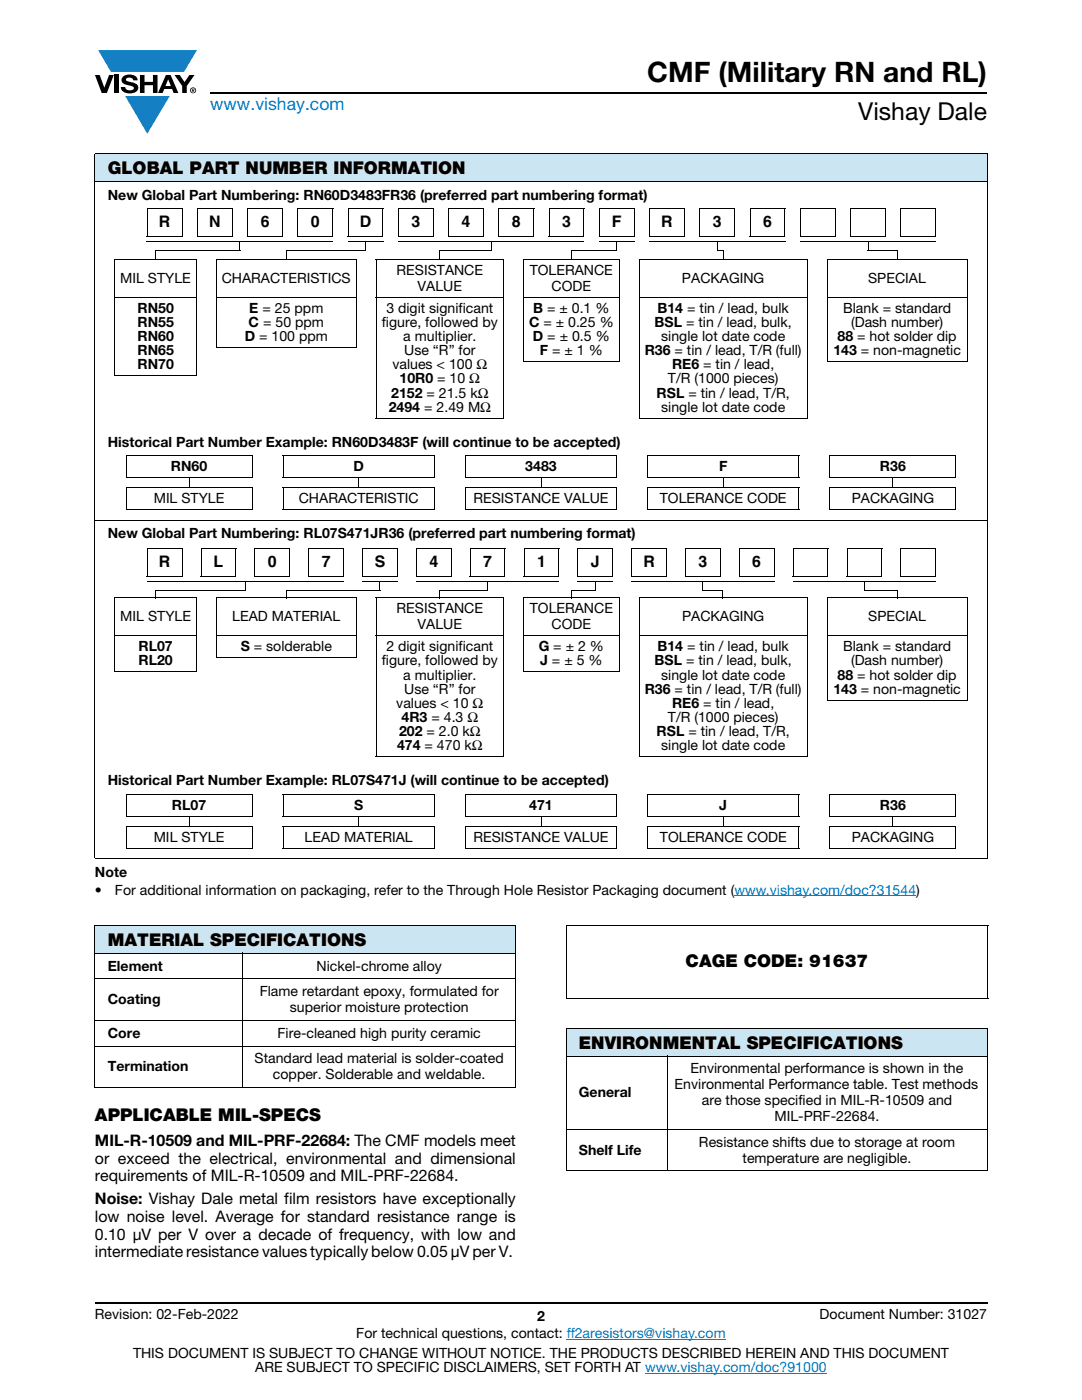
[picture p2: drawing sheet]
<svg xmlns="http://www.w3.org/2000/svg" width="216mm" height="279mm" viewBox="0 0 216 279" stroke-linecap="round" stroke-linejoin="round" font-family="sans-serif">
<defs><g id="words">
<text font-size="5.6" x="129.2" y="16.4">CMF (Military RN and RL)</text>
<text font-size="4.9" x="171.3" y="24">Vishay Dale</text>
<text font-size="3.5" fill="#007ec4" x="42" y="21.9">www.vishay.com</text>
<g font-size="3.5">
<text x="21.5" y="34.8">GLOBAL PART NUMBER INFORMATION</text>
<text x="21.5" y="188.9">MATERIAL SPECIFICATIONS</text>
<text x="136.8" y="193">CAGE CODE: 91637</text>
<text x="115.5" y="209.4">ENVIRONMENTAL SPECIFICATIONS</text>
<text x="18.9" y="223.6">APPLICABLE MIL-SPECS</text>
</g>
<g font-size="3.2">
<text x="31.7" y="45.4">R</text>
<text x="41.7" y="45.4">N</text>
<text x="52" y="45.4">6</text>
<text x="62" y="45.4">0</text>
<text x="71.8" y="45.4">D</text>
<text x="82.1" y="45.4">3</text>
<text x="92.1" y="45.4">4</text>
<text x="102.2" y="45.4">8</text>
<text x="112.2" y="45.4">3</text>
<text x="122.1" y="45.4">F</text>
<text x="132" y="45.4">R</text>
<text x="142.2" y="45.4">3</text>
<text x="152.3" y="45.4">6</text>
<text x="31.7" y="113.2">R</text>
<text x="42.6" y="113.2">L</text>
<text x="53.4" y="113.2">0</text>
<text x="64.2" y="113.2">7</text>
<text x="74.8" y="113.2">S</text>
<text x="85.7" y="113.2">4</text>
<text x="96.4" y="113.2">7</text>
<text x="107.2" y="113.2">1</text>
<text x="117.9" y="113.2">J</text>
<text x="128.4" y="113.2">R</text>
<text x="139.4" y="113.2">3</text>
<text x="150.1" y="113.2">6</text>
<text x="18.9" y="232.2">or exceed the electrical, environmental and dimensional</text>
<text x="18.9" y="228.7">MIL-R-10509 and MIL-PRF-22684: The CMF models meet</text>
<text x="18.9" y="235.8">requirements of MIL-R-10509 and MIL-PRF-22684.</text>
<text x="18.9" y="240.3">Noise: Vishay Dale metal film resistors have exceptionally</text>
<text x="18.9" y="243.9">low noise level. Average for standard resistance range is</text>
<text x="18.9" y="247.4">0.10 μV per V over a decade of frequency, with low and</text>
<text x="18.9" y="250.9">intermediate resistance values typically below 0.05 μV per V.</text>
</g>
<g font-size="2.8">
<text x="21.5" y="39.9">New Global Part Numbering: RN60D3483FR36 (preferred part numbering format)</text>
<text x="24" y="56.4">MIL STYLE</text>
<text x="44.2" y="56.4">CHARACTERISTICS</text>
<text x="79.1" y="54.8">RESISTANCE</text>
<text x="83.3" y="58">VALUE</text>
<text x="105.7" y="54.8">TOLERANCE</text>
<text x="110.1" y="58">CODE</text>
<text x="136.1" y="56.4">PACKAGING</text>
<text x="173.2" y="56.4">SPECIAL</text>
<text x="27.4" y="62.4">RN50</text>
<text x="27.4" y="65.2">RN55</text>
<text x="49.6" y="65.2">C = 50 ppm</text>
<text x="49.7" y="62.4">E = 25 ppm</text>
<text x="76.2" y="65.2">figure, followed by</text>
<text x="77.1" y="62.4">3 digit significant</text>
<text x="105.6" y="65.2">C = ± 0.25 %</text>
<text x="106.4" y="62.4">B = ± 0.1 %</text>
<text x="130.6" y="65.2">BSL = tin / lead, bulk,</text>
<text x="131.2" y="62.4">B14 = tin / lead, bulk</text>
<text x="168.2" y="62.4">Blank = standard</text>
<text x="169.8" y="65.2">(Dash number)</text>
<text x="27.4" y="68.1">RN60</text>
<text x="27.4" y="70.9">RN65</text>
<text x="48.8" y="68.1">D = 100 ppm</text>
<text x="80.5" y="68.1">a multiplier.</text>
<text x="80.6" y="70.9">Use “R” for</text>
<text x="106.3" y="68.1">D = ± 0.5 %</text>
<text x="107.7" y="70.9">F = ± 1 %</text>
<text x="128.7" y="70.9">R36 = tin / lead, T/R (full)</text>
<text x="131.9" y="68.1">single lot date code</text>
<text x="166.3" y="70.9">143 = non-magnetic</text>
<text x="167.1" y="68.1">88 = hot solder dip</text>
<text x="27.4" y="73.7">RN70</text>
<text x="78.3" y="73.7">values &lt; 100 Ω</text>
<text x="79.7" y="76.5">10R0 = 10 Ω</text>
<text x="133.3" y="76.5">T/R (1000 pieces)</text>
<text x="134.1" y="73.7">RE6 = tin / lead,</text>
<text x="77.6" y="82.2">2494 = 2.49 MΩ</text>
<text x="78.1" y="79.3">2152 = 21.5 kΩ</text>
<text x="131" y="79.3">RSL = tin / lead, T/R,</text>
<text x="131.9" y="82.2">single lot date code</text>
<text x="21.5" y="89.1">Historical Part Number Example: RN60D3483F (will continue to be accepted)</text>
<text x="34.1" y="94.1">RN60</text>
<text x="70.5" y="94.1">D</text>
<text x="104.8" y="94.1">3483</text>
<text x="143.5" y="94.1">F</text>
<text x="175.6" y="94.1">R36</text>
<text x="30.7" y="100.5">MIL STYLE</text>
<text x="59.6" y="100.5">CHARACTERISTIC</text>
<text x="94.5" y="100.5">RESISTANCE VALUE</text>
<text x="131.7" y="100.5">TOLERANCE CODE</text>
<text x="169.9" y="100.5">PACKAGING</text>
<text x="21.5" y="107.4">New Global Part Numbering: RL07S471JR36 (preferred part numbering format)</text>
<text x="24" y="124">MIL STYLE</text>
<text x="46.3" y="124">LEAD MATERIAL</text>
<text x="79.1" y="122.4">RESISTANCE</text>
<text x="83.3" y="125.6">VALUE</text>
<text x="105.7" y="122.4">TOLERANCE</text>
<text x="110.1" y="125.6">CODE</text>
<text x="136.1" y="124">PACKAGING</text>
<text x="173.2" y="124">SPECIAL</text>
<text x="27.6" y="130">RL07</text>
<text x="48" y="130">S = solderable</text>
<text x="77.1" y="130">2 digit significant</text>
<text x="107.5" y="130">G = ± 2 %</text>
<text x="131.2" y="130">B14 = tin / lead, bulk</text>
<text x="168.2" y="130">Blank = standard</text>
<text x="27.6" y="132.8">RL20</text>
<text x="76.2" y="132.8">figure, followed by</text>
<text x="80.5" y="135.6">a multiplier.</text>
<text x="107.8" y="132.8">J = ± 5 %</text>
<text x="130.6" y="132.8">BSL = tin / lead, bulk,</text>
<text x="131.9" y="135.6">single lot date code</text>
<text x="167.1" y="135.6">88 = hot solder dip</text>
<text x="169.8" y="132.8">(Dash number)</text>
<text x="79.1" y="141.3">values &lt; 10 Ω</text>
<text x="80.6" y="138.5">Use “R” for</text>
<text x="128.7" y="138.5">R36 = tin / lead, T/R (full)</text>
<text x="134.1" y="141.3">RE6 = tin / lead,</text>
<text x="166.3" y="138.5">143 = non-magnetic</text>
<text x="79.2" y="149.7">474 = 470 kΩ</text>
<text x="79.6" y="146.9">202 = 2.0 kΩ</text>
<text x="80.1" y="144.1">4R3 = 4.3 Ω</text>
<text x="131" y="146.9">RSL = tin / lead, T/R,</text>
<text x="131.9" y="149.7">single lot date code</text>
<text x="133.3" y="144.1">T/R (1000 pieces)</text>
<text x="21.5" y="156.7">Historical Part Number Example: RL07S471J (will continue to be accepted)</text>
<text x="34.3" y="161.6">RL07</text>
<text x="70.7" y="161.6">S</text>
<text x="105.6" y="161.6">471</text>
<text x="143.5" y="161.6">J</text>
<text x="175.6" y="161.6">R36</text>
<text x="30.7" y="168">MIL STYLE</text>
<text x="60.8" y="168">LEAD MATERIAL</text>
<text x="94.5" y="168">RESISTANCE VALUE</text>
<text x="131.7" y="168">TOLERANCE CODE</text>
<text x="170" y="168">PACKAGING</text>
<text x="18.9" y="175">Note</text>
<text x="18.9" y="178.5">•</text>
<text x="22.9" y="178.5">For additional information on packaging, refer to the Through Hole Resistor Packaging document (www.vishay.com/doc?31544)</text>
<text x="21.5" y="193.7">Element</text>
<text x="63.2" y="193.7">Nickel-chrome alloy</text>
<text x="21.5" y="200.4">Coating</text>
<text x="51.8" y="198.8">Flame retardant epoxy, formulated for</text>
<text x="57.8" y="202">superior moisture protection</text>
<text x="21.5" y="207.1">Core</text>
<text x="55.4" y="207.1">Fire-cleaned high purity ceramic</text>
<text x="21.5" y="213.8">Termination</text>
<text x="50.8" y="212.2">Standard lead material is solder-coated</text>
<text x="54.5" y="215.4">copper. Solderable and weldable.</text>
<text x="137.8" y="214.2">Environmental performance is shown in the</text>
<text x="115.5" y="219">General</text>
<text x="134.6" y="217.4">Environmental Performance table. Test methods</text>
<text x="140" y="220.6">are those specified in MIL-R-10509 and</text>
<text x="154.5" y="223.8">MIL-PRF-22684.</text>
<text x="115.5" y="230.4">Shelf Life</text>
<text x="139.5" y="228.9">Resistance shifts due to storage at room</text>
<text x="148.2" y="232">temperature are negligible.</text>
<text x="18.9" y="263.3">Revision: 02-Feb-2022</text>
<text x="107.2" y="263.6">2</text>
<text x="163.6" y="263.3">Document Number: 31027</text>
<text x="71.1" y="267.1">For technical questions, contact: ff2aresistors@vishay.com</text>
<text x="26.5" y="271">THIS DOCUMENT IS SUBJECT TO CHANGE WITHOUT NOTICE. THE PRODUCTS DESCRIBED HEREIN AND THIS DOCUMENT</text>
<text x="50.9" y="273.8">ARE SUBJECT TO SPECIFIC DISCLAIMERS, SET FORTH AT www.vishay.com/doc?91000</text>
</g>
</g></defs>
<g fill="#147fc3">
<path d="M19.6 10h19.7l-2.6 4.3h-1.1h-13.5z"/>
<path d="M25 19.2h8.9l-4.5 7.5z"/>
</g>
<g fill="#000">
<path d="M18.9 15h1l.9 2.5 1-2.5h.9l-1.4 3.6h-1zM22.9 15h.9v3.6h-.9zM24.6 15.3a2.1 2.1 0 0 1 2.8 .3l.1 .4h-.9a.79 .79 0 0 0-.7-.5 .79 .79 0 0 0-.8 .4l.3 .3 1 .2a1.08 1.08 0 0 1 1.2 1 1.08 1.08 0 0 1-1.1 1.2 1.73 1.73 0 0 1-2.4-1.2h.9a.96 .96 0 0 0 .8 .6 .96 .96 0 0 0 .9-.4 1.31 1.31 0 0 0-1.2-.6 1.03 1.03 0 0 1-1.1-.6 1.03 1.03 0 0 1 .2-1.1zM27.9 15h.9v1.3h1.7v-1.3h.9v3.6h-.9v-1.6h-1.7v1.6h-.9zM34.8 15h1.1l.9 1.4 1-1.4h1l-1.5 2.2v1.4h-.9v-1.4z"/>
<path d="M33.6 15.9l.5 1.3h-1.1zM33.1 15l-1.6 3.6h1l.3-.8h1.5l.3 .8h1l-1.6-3.6z"/>
<path d="M38.4 17.8h.2v.2h-.2zM38.3 17.7v.7h.1v-.3l.4 .3-.2-.3 .2-.2-.1-.2z"/>
<path d="M38.1 18a.46 .46 0 0 1 .9 0 .46 .46 0 0 1-.9 0zM37.9 18a.6 .6 0 0 0 1.2 0 .6 .6 0 0 0-1.2 0z"/>
</g>
<path d="M42 18.6h155M18.9 260h178.1" fill="none" stroke="#000" stroke-width=".36"/>
<path d="M146.6 178.7h36.2M113.1 267.3h31.7M128.7 274h36.3" fill="none" stroke="#007ec4" stroke-width=".2"/>
<path d="M18.9 30.7h178.1v5.5h-178.1z" fill="#cce5f3"/>
<g fill="none" stroke="#000" stroke-width=".2">
<path d="M18.9 30.7h178.1M18.9 36.2h178.1M18.9 30.8v72.9M197 30.8v72.9M22.9 51.7h16.4M22.9 59.3h16.4M22.9 51.8v23.1M39.2 51.8v23.1M43.1 51.7h28.1M43.1 59.3h28.1M43.2 51.8v17.5M71.1 51.8v17.5"/>
<path d="M75 51.7h25.6M75 59.3h25.6M75.1 51.8v31.6M100.5 51.8v31.6M104.4 51.7h19.2M104.4 59.3h19.2M104.5 51.8v20.3M123.5 51.8v20.3M127.4 51.7h33.8M127.4 59.3h33.8M127.6 51.8v31.6M161.1 51.8v31.6"/>
<path d="M165 51.7h28M165 59.3h28M165.1 51.8v20.3M193 51.8v20.3M22.9 75h16.4M43.1 69.3h28.1M104.4 72.2h19.2M165 72.2h28M25.1 91h25.3M25.1 95.4h25.3M25.1 97.4h25.3M25.2 91v4.3"/>
<path d="M25.2 97.5v4.2M37.7 95.3v2.2M50.3 91v4.3M50.3 97.5v4.2M56.4 91h30.3M56.4 95.4h30.3M56.4 97.4h30.3M56.5 91v4.3M56.5 97.5v4.2M71.6 95.3v2.2M75 83.5h25.6M86.7 91v4.3"/>
<path d="M86.7 97.5v4.2M92.8 91h30.3M92.8 95.4h30.3M92.8 97.4h30.3M92.9 91v4.3M92.9 97.5v4.2M107.9 95.3v2.2M123 91v4.3M123 97.5v4.2M127.4 83.5h33.8M129.2 91h30.3M129.2 95.4h30.3"/>
<path d="M129.2 97.4h30.3M129.2 91v4.3M129.2 97.5v4.2M144.3 95.3v2.2M159.4 91v4.3M159.4 97.5v4.2M165.5 91h25.3M165.5 95.4h25.3M165.5 97.4h25.3M165.6 91v4.3M165.6 97.5v4.2M178.2 95.3v2.2"/>
<path d="M190.7 91v4.3M190.7 97.5v4.2M18.9 103.8h178.1M18.9 103.9v67.4M22.9 119.3h16.4M22.9 119.4v14.6M25.1 101.8h25.3M39.2 119.4v14.6M43.1 119.3h28.1M43.2 119.4v11.8M56.4 101.8h30.3M71.1 119.4v11.8"/>
<path d="M75 119.3h25.6M75.1 119.4v31.5M92.8 101.8h30.3M100.5 119.4v31.5M104.4 119.3h19.2M104.5 119.4v14.6M123.5 119.4v14.6M127.4 119.3h33.8M127.6 119.4v31.5M129.2 101.8h30.3M161.1 119.4v31.5M165 119.3h28"/>
<path d="M165.1 119.4v20.3M165.5 101.8h25.3M193 119.4v20.3M197 103.9v67.4M22.9 126.9h16.4M22.9 134.1h16.4M43.1 126.9h28.1M43.1 131.3h28.1M75 126.9h25.6M104.4 126.9h19.2M104.4 134.1h19.2M127.4 126.9h33.8"/>
<path d="M165 126.9h28M165 139.7h28M25.1 158.5h25.3M25.2 158.6v4.3M50.3 158.6v4.3M56.4 158.5h30.3M56.5 158.6v4.3M75 151h25.6M86.7 158.6v4.3M92.8 158.5h30.3M92.9 158.6v4.3M123 158.6v4.3"/>
<path d="M127.4 151h33.8M129.2 158.5h30.3M129.2 158.6v4.3M159.4 158.6v4.3M165.5 158.5h25.3M165.6 158.6v4.3M190.7 158.6v4.3M18.9 171.3h178.1M25.1 162.9h25.3M25.1 164.9h25.3M25.1 169.4h25.3M25.2 165v4.2"/>
<path d="M37.7 162.9v2.1M50.3 165v4.2M56.4 162.9h30.3M56.4 164.9h30.3M56.4 169.4h30.3M56.5 165v4.2M71.6 162.9v2.1M86.7 165v4.2M92.8 162.9h30.3M92.8 164.9h30.3M92.8 169.4h30.3M92.9 165v4.2"/>
<path d="M107.9 162.9v2.1M123 165v4.2M129.2 162.9h30.3M129.2 164.9h30.3M129.2 169.4h30.3M129.2 165v4.2M144.3 162.9v2.1M159.4 165v4.2M165.5 162.9h25.3M165.5 164.9h25.3M165.5 169.4h25.3M165.6 165v4.2"/>
<path d="M178.2 162.9v2.1M190.7 165v4.2"/>
</g>
<path d="M18.9 184.7h84.1v5.5h-84.1z" fill="#cce5f3"/>
<path d="M18.9 184.7h84.1M18.9 190.2h84.1M18.9 195.4h84.1M18.9 184.8v32.2M48.4 190.2v26.9M103 184.8v32.2M18.9 203.7h84.1M18.9 208.8h84.1M18.9 217.1h84.1" fill="none" stroke="#000" stroke-width=".2"/>
<path d="M112.9 205.3h84.1v5.5h-84.1z" fill="#cce5f3"/>
<g fill="none" stroke="#000" stroke-width=".2">
<path d="M29.3 48.2h37.2M29.3 47.3h7M29.4 41.6h7M29.4 41.5v5.8M31 50.1h17M36.3 41.6v5.7M39.3 47.3h7M39.4 41.6h7M39.4 41.5v5.8M46.3 41.6v5.7M49.4 47.3h7M49.4 41.5v5.8"/>
<path d="M49.4 41.6h7.1M56.4 41.6v5.7M57.1 50.1h15.9M59.4 47.3h7M59.5 41.6h7M59.5 41.5v5.8M66.4 41.6v5.7M69.4 47.3h7M69.5 48.2h7M69.5 41.6h7M69.5 41.5v5.8M76.4 41.6v5.7"/>
<path d="M79.4 47.3h7M79.5 41.5v5.8M79.5 48.2h37.1M79.5 41.6h7M86.4 41.6v5.7M87.7 50.1h10.4M89.5 47.3h7M89.5 41.5v5.8M89.5 41.6h7M96.5 41.6v5.7M99.5 47.3h7M99.6 41.6h7"/>
<path d="M99.6 41.5v5.8M106.5 41.6v5.7M109.5 47.3h7M109.6 41.6h7M109.6 41.5v5.8M114 50.1h9.2M116.5 41.6v5.7M119.5 47.3h7M119.6 48.2h7M119.6 41.6h7M119.6 41.5v5.8M126.5 41.6v5.7"/>
<path d="M129.6 47.3h7M129.6 48.2h27.1M129.6 41.6h7.1M129.6 41.5v5.8M136.6 41.6v5.7M139.6 47.3h7M139.7 41.6h7M139.7 41.5v5.8M146.6 41.6v5.7M149.6 47.3h7M149.7 41.5v5.8M149.7 41.6h7"/>
<path d="M156.6 41.6v5.7M159.6 47.3h7M159.7 41.5v5.8M159.7 48.2h27.1M159.7 41.6h7M166.6 41.6v5.7M169.7 47.3h7M169.7 41.5v5.8M169.7 41.6h7M173.1 50.1h5.9M176.7 41.6v5.7M179.7 47.3h7"/>
<path d="M179.8 41.5v5.8M179.8 41.6h7M186.7 41.6v5.7M29.3 115.1h7M29.4 116h39.2M29.4 109.4h7M29.4 109.3v5.8M31.1 117.9h17.9M36.3 109.4v5.7M40 115.1h7.1M40.1 109.4h7M40.1 109.3v5.8"/>
<path d="M47.1 109.4v5.7M50.8 115.1h7M50.9 109.4h7M50.9 109.3v5.8M57.1 117.9h18.8M57.8 109.4v5.7M61.5 115.1h7M61.6 109.3v5.8M61.6 109.4h7M68.5 109.4v5.7M72.3 115.1h7M72.3 109.3v5.8"/>
<path d="M72.3 116h7.1M72.3 109.4h7.1M79.3 109.4v5.7M83 115.1h7M83.1 116h28.5M83.1 109.4h7M83.1 109.3v5.8M87.8 117.9h9.6M90 109.4v5.7M93.7 115.1h7.1M93.8 109.3v5.8M93.8 109.4h7"/>
<path d="M100.8 109.4v5.7M104.5 115.1h7M104.6 109.4h7M104.6 109.3v5.8M111.5 109.4v5.7M113.9 117.9h5M115.2 115.1h7M115.3 109.3v5.8M115.3 116h7M115.3 109.4h7M122.2 109.4v5.7M126 115.1h7"/>
<path d="M126.1 116h28.5M126.1 109.4h7M126.1 109.3v5.8M133 109.4v5.7M136.7 115.1h7M136.8 109.4h7M136.8 109.3v5.8M140.2 117.9h4.1M143.7 109.4v5.7M147.4 115.1h7.1M147.5 109.3v5.8M147.5 109.4h7.1"/>
<path d="M154.5 109.4v5.7M158.2 115.1h7M158.3 116h28.5M158.3 109.4h7M158.3 109.3v5.8M165.2 109.4v5.7M168.9 115.1h7M169 109.3v5.8M169 109.4h7M172.4 117.9h6.6M175.9 109.4v5.7M179.7 115.1h7"/>
<path d="M179.8 109.3v5.8M179.8 109.4h7M186.7 109.4v5.7M112.9 184.7h84.3M112.9 199.2h84.3M112.9 184.8v14.4M197.1 184.8v14.4M112.9 205.3h84.1M112.9 210.8h84.1M112.9 205.3v28.3M133.1 210.7v23.1M197 205.3v28.3"/>
<path d="M112.9 225.4h84.1M112.9 233.7h84.1"/>
</g>
<g fill="#000">
<path d="M30.9 50h.2v1.6h-.2zM47.8 48.2h.2v1.9h-.2zM57 50h.2v1.6h-.2zM69.4 48.2l.1 .1zM72.9 48.2h.1v1.9h-.1zM79.4 48.2l.1 .1zM87.6 50h.2v1.6h-.2zM97.9 48.2h.2v1.9h-.2zM113.9 50h.2v1.6h-.2zM119.5 48.2l.1 .1zM123 48.2h.2v1.9h-.2zM129.6 48.2v.1z"/>
<path d="M143 50h1.3v.1h-1.3zM143 48.2h.2v1.9h-.2zM144.2 50h.2v1.6h-.2zM159.6 48.2l.1 .1zM173.1 48.2h.2v1.9h-.2zM178.9 50h.2v1.6h-.2zM29.3 116l.1 .1zM31 117.8h.2v1.6h-.2zM48.9 116h.1v1.9h-.1zM57 117.8h.2v1.6h-.2zM72.3 116v.1zM75.7 116h.2v1.9h-.2z"/>
<path d="M83 116l.1 .1zM87.7 117.8h.1v1.6h-.1zM97.2 116h.2v1.9h-.2zM113.9 117.8h.1v1.6h-.1zM115.2 116l.1 .1zM118.7 116h.2v1.9h-.2zM126 116l.1 .1zM140.2 116h.2v1.9h-.2zM144.2 117.8h.1v1.6h-.1zM158.2 116l.1 .1zM172.4 116h.2v1.9h-.2zM178.9 117.8h.2v1.6h-.2z"/>
</g>
<use href="#words"/>
</svg>
